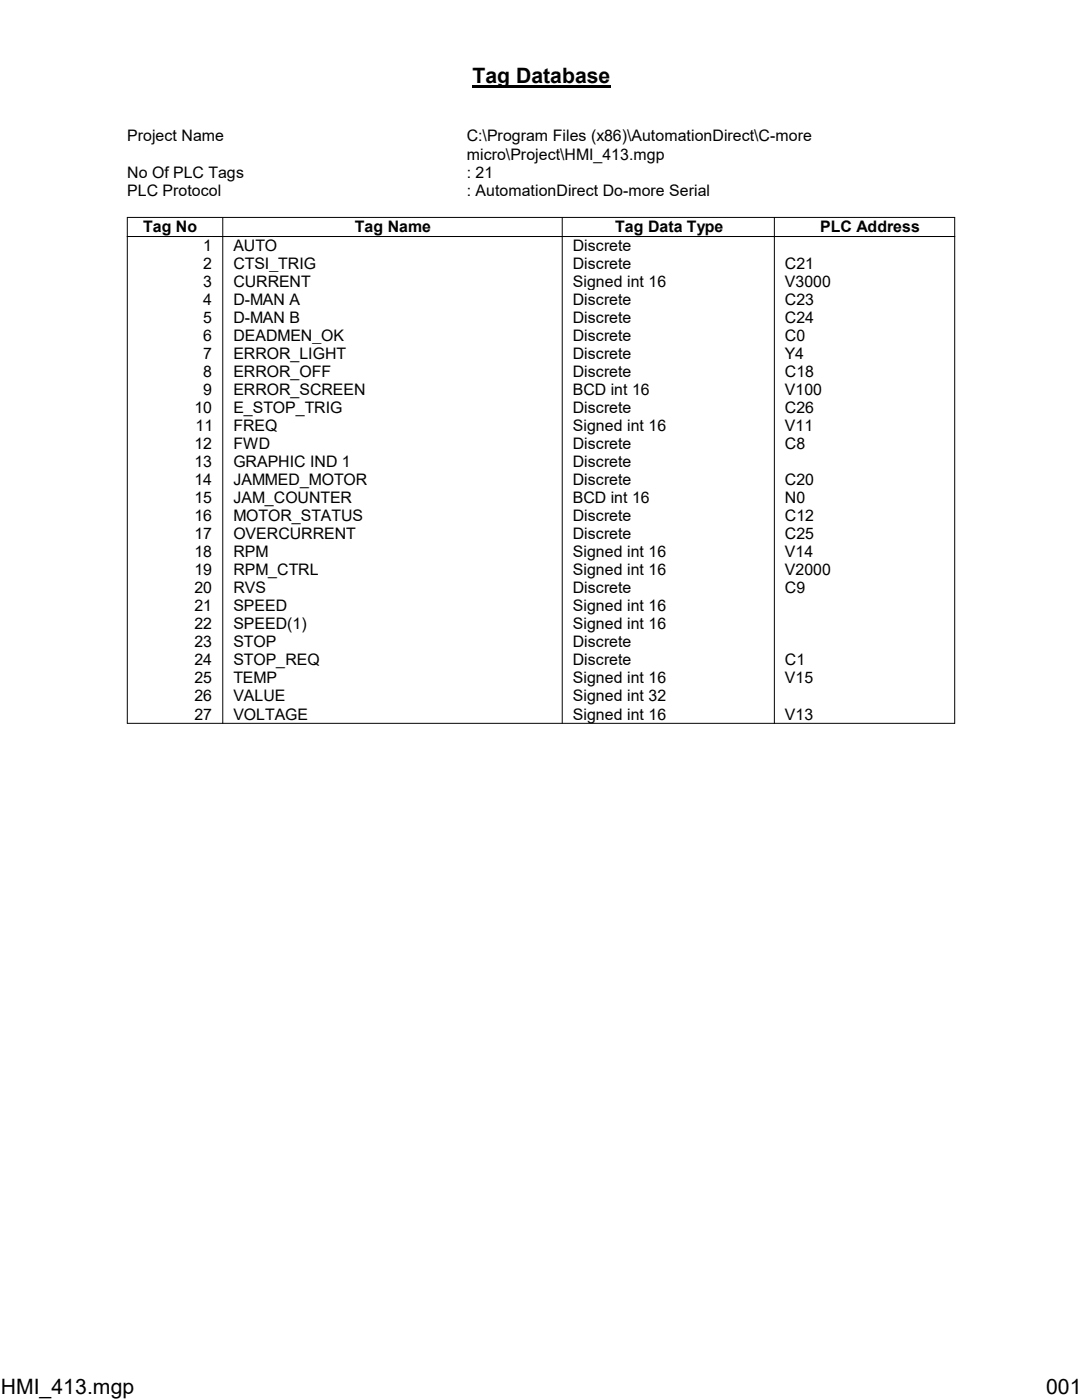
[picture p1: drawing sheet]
<svg xmlns="http://www.w3.org/2000/svg" width="216mm" height="279mm" viewBox="0 0 216 279" stroke-linecap="round" stroke-linejoin="round" font-family="sans-serif">
<defs><g id="words">
<g font-size="4.2">
<text x="94.3" y="16.6">Tag Database</text>
<text x=".2" y="278.3">HMI_413.mgp</text>
<text x="208.7" y="278.3">001</text>
</g>
<g font-size="3.2">
<text x="25.4" y="28.2">Project Name</text>
<text x="93.1" y="28.2">C:\Program Files (x86)\AutomationDirect\C-more</text>
<text x="25.4" y="35.4">No Of PLC Tags</text>
<text x="93.1" y="31.8">micro\Project\HMI_413.mgp</text>
<text x="93.1" y="35.4">: 21</text>
<text x="25.4" y="39">PLC Protocol</text>
<text x="93.1" y="39">: AutomationDirect Do-more Serial</text>
<text x="28.6" y="46.4">Tag No</text>
<text x="70.8" y="46.4">Tag Name</text>
<text x="122.8" y="46.4">Tag Data Type</text>
<text x="163.7" y="46.4">PLC Address</text>
<text x="40.6" y="50">1</text>
<text x="40.6" y="53.6">2</text>
<text x="46.6" y="50">AUTO</text>
<text x="46.6" y="53.6">CTSI_TRIG</text>
<text x="114.3" y="50">Discrete</text>
<text x="114.3" y="53.6">Discrete</text>
<text x="156.6" y="53.6">C21</text>
<text x="40.6" y="57.2">3</text>
<text x="46.6" y="57.2">CURRENT</text>
<text x="114.3" y="57.2">Signed int 16</text>
<text x="156.6" y="57.2">V3000</text>
<text x="40.6" y="60.8">4</text>
<text x="40.6" y="64.4">5</text>
<text x="46.6" y="60.8">D-MAN A</text>
<text x="46.6" y="64.4">D-MAN B</text>
<text x="114.3" y="60.8">Discrete</text>
<text x="114.3" y="64.4">Discrete</text>
<text x="156.6" y="60.8">C23</text>
<text x="156.6" y="64.4">C24</text>
<text x="40.6" y="68">6</text>
<text x="40.6" y="71.6">7</text>
<text x="46.6" y="68">DEADMEN_OK</text>
<text x="46.6" y="71.6">ERROR_LIGHT</text>
<text x="114.3" y="68">Discrete</text>
<text x="114.3" y="71.6">Discrete</text>
<text x="156.6" y="68">C0</text>
<text x="156.6" y="71.6">Y4</text>
<text x="40.6" y="75.2">8</text>
<text x="46.6" y="75.2">ERROR_OFF</text>
<text x="114.3" y="75.2">Discrete</text>
<text x="156.6" y="75.2">C18</text>
<text x="38.8" y="82.4">10</text>
<text x="40.6" y="78.8">9</text>
<text x="46.6" y="78.8">ERROR_SCREEN</text>
<text x="46.6" y="82.4">E_STOP_TRIG</text>
<text x="114.3" y="78.8">BCD int 16</text>
<text x="114.3" y="82.4">Discrete</text>
<text x="156.6" y="78.8">V100</text>
<text x="156.6" y="82.4">C26</text>
<text x="38.8" y="89.6">12</text>
<text x="39" y="86">11</text>
<text x="46.6" y="86">FREQ</text>
<text x="46.6" y="89.6">FWD</text>
<text x="114.3" y="86">Signed int 16</text>
<text x="114.3" y="89.6">Discrete</text>
<text x="156.6" y="86">V11</text>
<text x="156.6" y="89.6">C8</text>
<text x="38.8" y="93.2">13</text>
<text x="46.6" y="93.2">GRAPHIC IND 1</text>
<text x="114.3" y="93.2">Discrete</text>
<text x="38.8" y="96.8">14</text>
<text x="38.8" y="100.4">15</text>
<text x="46.6" y="96.8">JAMMED_MOTOR</text>
<text x="46.6" y="100.4">JAM_COUNTER</text>
<text x="114.3" y="96.8">Discrete</text>
<text x="114.3" y="100.4">BCD int 16</text>
<text x="156.6" y="96.8">C20</text>
<text x="156.6" y="100.4">N0</text>
<text x="38.8" y="104">16</text>
<text x="38.8" y="107.6">17</text>
<text x="46.6" y="104">MOTOR_STATUS</text>
<text x="46.6" y="107.6">OVERCURRENT</text>
<text x="114.3" y="104">Discrete</text>
<text x="114.3" y="107.6">Discrete</text>
<text x="156.6" y="104">C12</text>
<text x="156.6" y="107.6">C25</text>
<text x="38.8" y="111.2">18</text>
<text x="46.6" y="111.2">RPM</text>
<text x="114.3" y="111.2">Signed int 16</text>
<text x="156.6" y="111.2">V14</text>
<text x="38.8" y="114.8">19</text>
<text x="38.8" y="118.4">20</text>
<text x="46.6" y="114.8">RPM_CTRL</text>
<text x="46.6" y="118.4">RVS</text>
<text x="114.3" y="114.8">Signed int 16</text>
<text x="114.3" y="118.4">Discrete</text>
<text x="156.6" y="114.8">V2000</text>
<text x="156.6" y="118.4">C9</text>
<text x="38.8" y="122">21</text>
<text x="38.8" y="125.6">22</text>
<text x="46.6" y="122">SPEED</text>
<text x="46.6" y="125.6">SPEED(1)</text>
<text x="114.3" y="122">Signed int 16</text>
<text x="114.3" y="125.6">Signed int 16</text>
<text x="38.8" y="129.2">23</text>
<text x="46.6" y="129.2">STOP</text>
<text x="114.3" y="129.2">Discrete</text>
<text x="38.8" y="132.8">24</text>
<text x="38.8" y="136.4">25</text>
<text x="46.6" y="132.8">STOP_REQ</text>
<text x="46.6" y="136.4">TEMP</text>
<text x="114.3" y="132.8">Discrete</text>
<text x="114.3" y="136.4">Signed int 16</text>
<text x="156.6" y="132.8">C1</text>
<text x="156.6" y="136.4">V15</text>
<text x="38.8" y="140">26</text>
<text x="38.8" y="143.6">27</text>
<text x="46.6" y="140">VALUE</text>
<text x="46.6" y="143.6">VOLTAGE</text>
<text x="114.3" y="140">Signed int 32</text>
<text x="114.3" y="143.6">Signed int 16</text>
<text x="156.6" y="143.6">V13</text>
</g>
</g></defs>
<path d="M94.3 17.3h27.6" fill="none" stroke="#000" stroke-width=".42"/>
<g fill="#fff">
<path d="M208.7 274.5h7.2v4.7h-7.2z"/>
<path d="M.2 274.5h26.6v4.7h-26.6z"/>
<path d="M25.4 25.4h19.3v3.5h-19.3z"/>
<path d="M93.1 25.4h69.9v3.5h-69.9z"/>
<path d="M93.1 29h39.6v3.5h-39.6z"/>
<path d="M25.4 32.6h22.9v3.5h-22.9z"/>
<path d="M93.1 32.6h5.4v3.5h-5.4z"/>
<path d="M25.4 36.2h18.8v3.5h-18.8z"/>
<path d="M93.1 36.2h48.5v3.5h-48.5z"/>
<path d="M25.4 39.8h.9v3.5h-.9z"/>
<path d="M28.6 43.4h10.5v3.7h-10.5z"/>
<path d="M122.8 43.4h21.1v3.7h-21.1z"/>
<path d="M163.7 43.4h19.8v3.7h-19.8z"/>
<path d="M70.8 43.4h15v3.7h-15z"/>
</g>
<path d="M25.4 43.4h165.1v3.8h-165.1zM44.4 43.4v3.8M112.2 43.4v3.8M154.5 43.4v3.8" fill="none" stroke="#000" stroke-width=".2"/>
<g fill="#fff">
<path d="M40.6 47.2h1.7v3.5h-1.7z"/>
<path d="M114.3 47.2h11.7v3.5h-11.7z"/>
<path d="M46.6 47.2h8.7v3.5h-8.7z"/>
<path d="M40.6 50.8h1.7v3.5h-1.7z"/>
<path d="M114.3 50.8h11.7v3.5h-11.7z"/>
<path d="M156.6 50.8h5.9v3.5h-5.9z"/>
<path d="M46.6 50.8h16.5v3.5h-16.5z"/>
<path d="M40.6 54.4h1.7v3.5h-1.7z"/>
<path d="M114.3 54.4h18.7v3.5h-18.7z"/>
<path d="M156.6 54.4h9.3v3.5h-9.3z"/>
<path d="M46.6 54.4h15.4v3.5h-15.4z"/>
<path d="M40.6 58h1.7v3.5h-1.7z"/>
<path d="M114.3 58h11.7v3.5h-11.7z"/>
<path d="M156.6 58h5.9v3.5h-5.9z"/>
<path d="M46.6 58h13.1v3.5h-13.1z"/>
<path d="M40.6 61.6h1.7v3.5h-1.7z"/>
<path d="M114.3 61.6h11.7v3.5h-11.7z"/>
<path d="M156.6 61.6h5.9v3.5h-5.9z"/>
<path d="M46.6 61.6h13.3v3.5h-13.3z"/>
<path d="M40.6 65.2h1.7v3.5h-1.7z"/>
<path d="M114.3 65.2h11.7v3.5h-11.7z"/>
<path d="M156.6 65.2h4.1v3.5h-4.1z"/>
<path d="M46.6 65.2h22.1v3.5h-22.1z"/>
<path d="M40.6 68.8h1.7v3.5h-1.7z"/>
<path d="M114.3 68.8h11.7v3.5h-11.7z"/>
<path d="M156.6 68.8h3.9v3.5h-3.9z"/>
<path d="M46.6 68.8h22.5v3.5h-22.5z"/>
<path d="M40.6 72.4h1.7v3.5h-1.7z"/>
<path d="M114.3 72.4h11.7v3.5h-11.7z"/>
<path d="M156.6 72.4h5.9v3.5h-5.9z"/>
<path d="M46.6 72.4h19.5v3.5h-19.5z"/>
<path d="M40.6 76h1.7v3.5h-1.7z"/>
<path d="M114.3 76h15.4v3.5h-15.4z"/>
<path d="M156.6 76h7.5v3.5h-7.5z"/>
<path d="M46.6 76h26.4v3.5h-26.4z"/>
<path d="M38.8 79.6h3.5v3.5h-3.5z"/>
<path d="M114.3 79.6h11.7v3.5h-11.7z"/>
<path d="M156.6 79.6h5.9v3.5h-5.9z"/>
<path d="M46.6 79.6h21.7v3.5h-21.7z"/>
<path d="M39 83.2h3.3v3.5h-3.3z"/>
<path d="M114.3 83.2h18.7v3.5h-18.7z"/>
<path d="M156.6 83.2h5.5v3.5h-5.5z"/>
<path d="M46.6 83.2h8.8v3.5h-8.8z"/>
<path d="M38.8 86.8h3.5v3.5h-3.5z"/>
<path d="M114.3 86.8h11.7v3.5h-11.7z"/>
<path d="M156.6 86.8h4.1v3.5h-4.1z"/>
<path d="M46.6 86.8h7.4v3.5h-7.4z"/>
<path d="M38.8 90.4h3.5v3.5h-3.5z"/>
<path d="M114.3 90.4h11.7v3.5h-11.7z"/>
<path d="M46.6 90.4h23.4v3.5h-23.4z"/>
<path d="M38.8 94h3.5v3.5h-3.5z"/>
<path d="M114.3 94h11.7v3.5h-11.7z"/>
<path d="M156.6 94h5.9v3.5h-5.9z"/>
<path d="M46.6 94h26.7v3.5h-26.7z"/>
<path d="M38.8 97.6h3.5v3.5h-3.5z"/>
<path d="M114.3 97.6h15.4v3.5h-15.4z"/>
<path d="M156.6 97.6h4.1v3.5h-4.1z"/>
<path d="M46.6 97.6h23.7v3.5h-23.7z"/>
<path d="M38.8 101.2h3.5v3.5h-3.5z"/>
<path d="M114.3 101.2h11.7v3.5h-11.7z"/>
<path d="M156.6 101.2h5.9v3.5h-5.9z"/>
<path d="M46.6 101.2h25.3v3.5h-25.3z"/>
<path d="M38.8 104.8h3.5v3.5h-3.5z"/>
<path d="M114.3 104.8h11.7v3.5h-11.7z"/>
<path d="M156.6 104.8h5.9v3.5h-5.9z"/>
<path d="M46.6 104.8h24.4v3.5h-24.4z"/>
<path d="M38.8 108.4h3.5v3.5h-3.5z"/>
<path d="M114.3 108.4h18.7v3.5h-18.7z"/>
<path d="M156.6 108.4h5.7v3.5h-5.7z"/>
<path d="M46.6 108.4h7v3.5h-7z"/>
<path d="M38.8 112h3.5v3.5h-3.5z"/>
<path d="M114.3 112h18.7v3.5h-18.7z"/>
<path d="M156.6 112h9.3v3.5h-9.3z"/>
<path d="M46.6 112h17v3.5h-17z"/>
<path d="M38.8 115.6h3.5v3.5h-3.5z"/>
<path d="M114.3 115.6h11.7v3.5h-11.7z"/>
<path d="M156.6 115.6h4.1v3.5h-4.1z"/>
<path d="M46.6 115.6h6.4v3.5h-6.4z"/>
<path d="M38.8 119.2h3.5v3.5h-3.5z"/>
<path d="M114.3 119.2h18.7v3.5h-18.7z"/>
<path d="M46.6 119.2h10.7v3.5h-10.7z"/>
<path d="M38.8 122.8h3.5v3.5h-3.5z"/>
<path d="M114.3 122.8h18.7v3.5h-18.7z"/>
<path d="M46.6 122.8h14.6v3.5h-14.6z"/>
<path d="M38.8 126.4h3.5v3.5h-3.5z"/>
<path d="M114.3 126.4h11.7v3.5h-11.7z"/>
<path d="M46.6 126.4h8.5v3.5h-8.5z"/>
<path d="M38.8 130h3.5v3.5h-3.5z"/>
<path d="M114.3 130h11.7v3.5h-11.7z"/>
<path d="M156.6 130h4.1v3.5h-4.1z"/>
<path d="M46.6 130h17.2v3.5h-17.2z"/>
<path d="M38.8 133.6h3.5v3.5h-3.5z"/>
<path d="M114.3 133.6h18.7v3.5h-18.7z"/>
<path d="M156.6 133.6h5.7v3.5h-5.7z"/>
<path d="M46.6 133.6h8.7v3.5h-8.7z"/>
<path d="M38.8 137.2h3.5v3.5h-3.5z"/>
<path d="M114.3 137.2h18.7v3.5h-18.7z"/>
<path d="M46.6 137.2h10.1v3.5h-10.1z"/>
<path d="M38.8 140.8h3.5v3.5h-3.5z"/>
<path d="M114.3 140.8h18.7v3.5h-18.7z"/>
<path d="M156.6 140.8h5.7v3.5h-5.7z"/>
<path d="M46.6 140.8h14.4v3.5h-14.4z"/>
</g>
<path d="M25.4 47.2h165.1v97.2h-165.1zM44.4 47.2v97.2M112.2 47.2v97.2M154.5 47.2v97.2" fill="none" stroke="#000" stroke-width=".2"/>
<use href="#words"/>
</svg>
